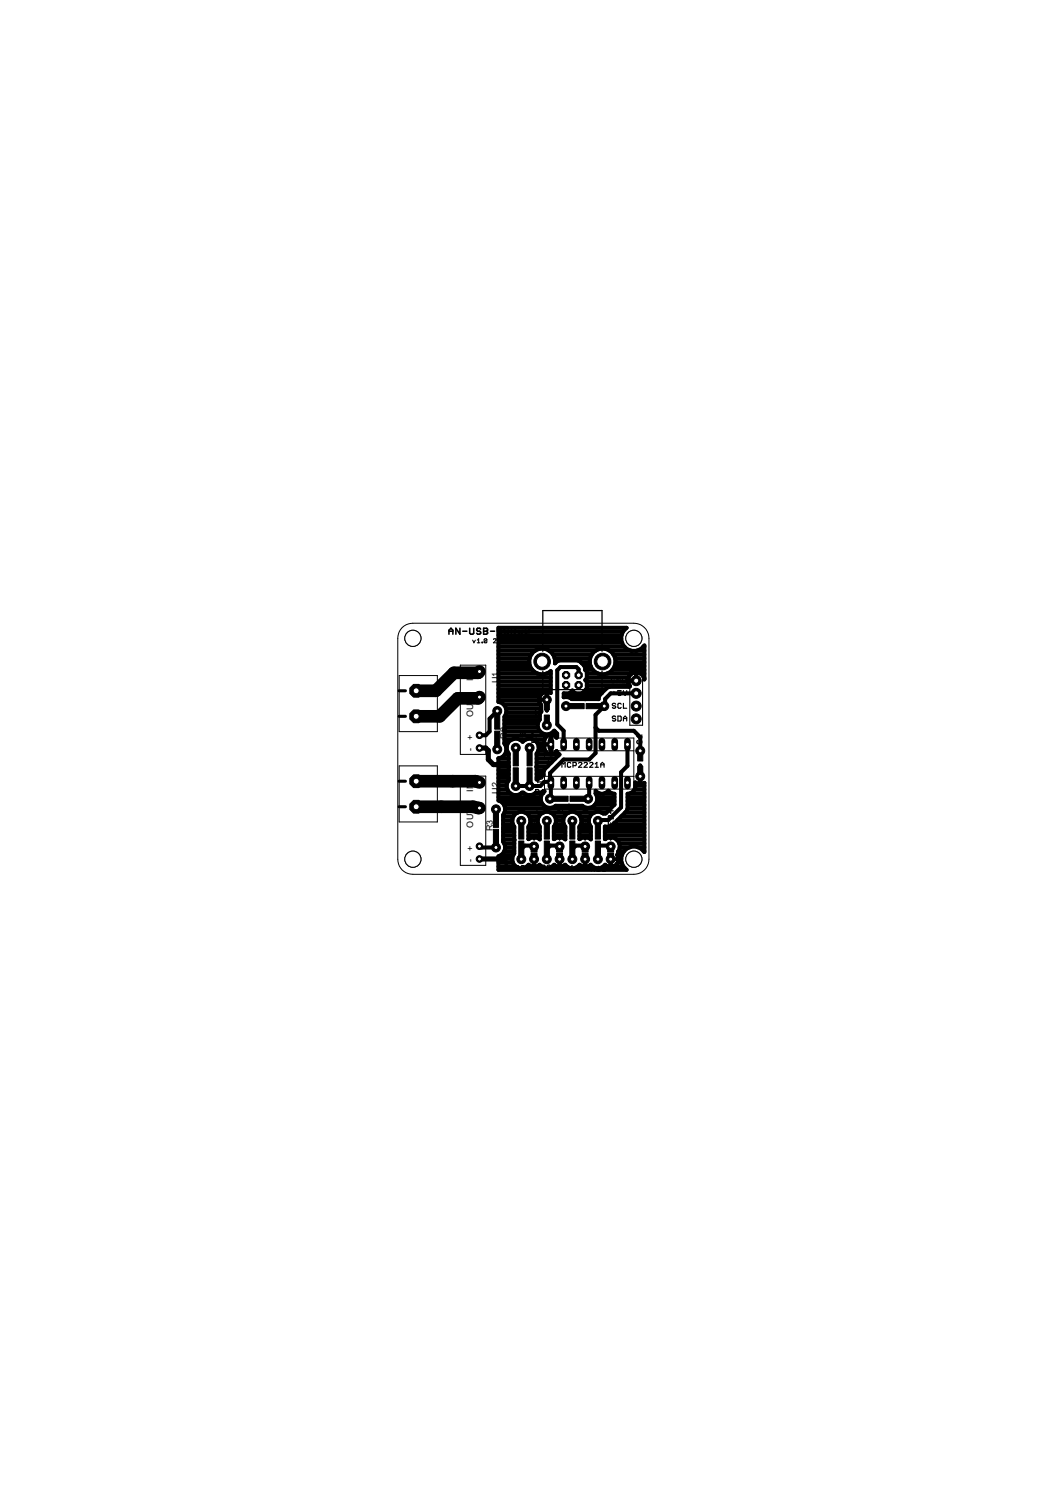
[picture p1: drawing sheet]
<svg xmlns="http://www.w3.org/2000/svg" width="210mm" height="297mm" viewBox="0 0 210 297" stroke-linecap="round" stroke-linejoin="round" font-family="sans-serif">
<defs><g id="words">
<g font-size="2">
<text x="94.1" y="135.5" transform="rotate(-90 94.1 135.5)">IN</text>
<text x="99.2" y="135.9" transform="rotate(-90 99.2 135.9)">U</text>
<text x="99.2" y="134.6" transform="rotate(-90 99.2 134.6)">1</text>
<text x="94.1" y="142.6" transform="rotate(-90 94.1 142.6)">OUT</text>
<text x="94.1" y="149.4" transform="rotate(-90 94.1 149.4)">-</text>
<text x="94.1" y="147.3" transform="rotate(-90 94.1 147.3)">+</text>
<text x="100.8" y="147" transform="rotate(-90 100.8 147)">R2</text>
<text x="94.1" y="157.6" transform="rotate(-90 94.1 157.6)">IN</text>
<text x="99.2" y="158" transform="rotate(-90 99.2 158)">U2</text>
<text x="94.1" y="164.7" transform="rotate(-90 94.1 164.7)">OUT</text>
<text x="98.1" y="165.4" transform="rotate(-90 98.1 165.4)">R3</text>
<text x="94.1" y="171.5" transform="rotate(-90 94.1 171.5)">-</text>
<text x="94.1" y="169.4" transform="rotate(-90 94.1 169.4)">+</text>
</g>
</g></defs>
<g fill="#000" stroke="#000" stroke-width=".2">
<path d="M108.3 138.7h1v2.5h-1zM113 140h3.2v1h-3.2zM116.6 140h3.2v1h-3.2zM98.4 141.9h1v3.2h-1zM98.4 145.5h1v3.2h-1zM102.1 152.8h1v3.2h-1zM102.1 149.2h1v3.2h-1zM104.9 152.8h1v3.2h-1zM104.9 149.2h1v3.2h-1zM108.3 142.3h1v2.5h-1zM109.8 158.4h3.2v1h-3.2zM113.4 158.4h3.2v1h-3.2z"/>
<path d="M126.9 148.8h1v2.6h-1zM126.9 152.4h1v2.6h-1zM98.2 165h1v3.2h-1zM98.2 161.4h1v3.2h-1zM103.2 163.7h1v3.2h-1zM103.2 167.3h1v3.2h-1zM105.7 169.8h1.1v.8h-1.1zM105.7 168.7h1.1v.8h-1.1zM108.3 163.7h1v3.2h-1zM108.3 167.3h1v3.2h-1zM110.7 169.8h1.2v.8h-1.2zM110.7 168.7h1.2v.8h-1.2z"/>
<path d="M113.4 163.7h1v3.2h-1zM113.4 167.3h1v3.2h-1zM115.8 169.8h1.2v.8h-1.2zM115.8 168.7h1.2v.8h-1.2zM118.4 163.7h1.1v3.2h-1.1zM118.4 167.3h1.1v3.2h-1.1zM120.9 169.8h1.2v.8h-1.2zM120.9 168.7h1.2v.8h-1.2z"/>
</g>
<g fill="none" stroke="#000" stroke-width=".8">
<path d="M99.2 139.4h8.1M99.2 138.6h8.2M99.2 137.9h8.8M99.2 137.1h10.4M99.2 136.3h10.4M99.2 135.6h10.4M99.2 134.8h10.4M99.2 134h7.9M99.2 133.3h6.7M99.2 132.5h6.3M99.2 131.7h6.1M99.2 131h6.2"/>
<path d="M99.2 130.2h6.5M99.2 129.4h7.3M99.2 128.7h25M99.2 127.9h24.6M99.2 127.1h24.4M99.2 126.4h24.5M99.2 125.6h24.8M107.3 139.2h.4M107.4 138.6a1.54 1.54 0 0 1 2.2-.7v-4.4a2.58 2.58 0 0 1-4.1-.8 2.58 2.58 0 0 1 2-3.6 2.58 2.58 0 0 1 2.9 2.9l.9-.6h3.6a1.95 1.95 0 0 1 1.5 1.9l.4 .3v1.4l-.4 .3 .4 .3v1.4l-1 .9h-1.4l-.5-.5-.6 .5h-1.1v.8a1.62 1.62 0 0 1 1.5 .4h5.4M107.4 138.6a1.6 1.6 0 0 0 .3 1.7v1.3l-.3 .5v1.1a1.82 1.82 0 0 0 .3 2.6 1.82 1.82 0 0 0 2.6-.4l.5 .5-.1 .9a1.33 1.33 0 0 0-1.4-.6 1.33 1.33 0 0 0-1 1.1v1.6a1.32 1.32 0 0 0 1 1.2 1.32 1.32 0 0 0 1.4-.7l.6 .7-3 3-.2 .4v.7l-.5 .3-.6 .6h-.2v-5.2a1.81 1.81 0 0 0-.2-2.5 1.81 1.81 0 0 0-2.6 .2 1.81 1.81 0 0 0-2.6-.2 1.81 1.81 0 0 0-.2 2.5v5.3a1.81 1.81 0 0 0 .2 2.5 1.81 1.81 0 0 0 2.5 0h.2a1.73 1.73 0 0 0 2.5 0h1.2l.5-.3a1.83 1.83 0 0 0-.4 2.6 1.83 1.83 0 0 0 2.7 .3h5.3a1.81 1.81 0 0 0 2.4 0 1.81 1.81 0 0 0 .2-2.4v-.6a1.56 1.56 0 0 0 2.5 0l.4 .4 .9 .2v2.2l-1.8 1.8h-.5a1.81 1.81 0 0 0-2.4 .2 1.81 1.81 0 0 0 0 2.4v2.5a1.84 1.84 0 0 0-2.3-.1v-2.4a1.82 1.82 0 0 0-.2-2.5 1.82 1.82 0 0 0-2.5 0 1.82 1.82 0 0 0-.1 2.5v2.5a1.84 1.84 0 0 0-2.3-.1v-2.4a1.82 1.82 0 0 0-.2-2.5 1.82 1.82 0 0 0-2.4 0 1.82 1.82 0 0 0-.2 2.5v2.5a1.82 1.82 0 0 0-2.3-.1v-2.4a1.82 1.82 0 0 0-.1-2.5 1.82 1.82 0 0 0-2.5 0 1.82 1.82 0 0 0-.2 2.5v5.3a1.82 1.82 0 0 0 .3 2.6 1.82 1.82 0 0 0 2.6-.4 1.55 1.55 0 0 0 2.2 0 1.79 1.79 0 0 0 2.9 0 1.54 1.54 0 0 0 2.1 0 1.78 1.78 0 0 0 2.9 0 1.57 1.57 0 0 0 2.2 0 1.78 1.78 0 0 0 2.9 0 1.56 1.56 0 0 0 2.1 .2 1.56 1.56 0 0 0 .3-2.1M107.7 139.2h.1M108.7 134h.9"/>
<path d="M108.8 140h.1M108.8 137.7v3.7M108.8 139.2h.1M108.8 139.4h.1M108.8 138.6h.1M108.8 137.9h.1M109.2 129.4h9.4M110 130.2h7.8M110.3 131h7.1M110.4 131.7h.2M112.2 138.6h6.9M113.4 137.9h1"/>
<path d="M115.1 134.3v-1.1l-.4-.5h-3.2l-.6 .6v10.8l1.2 1.3v2.7M115.5 131.7h1.8M115.9 137.9h3.8M116.3 132.5h1.2M116.4 139.1h.1M116.4 133.3h1.5M116.6 137.1h3.9M116.7 135.6h8.2M116.8 136.3h8.4M116.8 134.8h8.2M116.8 134h2.3M119.1 139.1h.1"/>
<path d="M120.7 134h4.9M121.2 129.4h4.3M121.9 133.3h6.3M122 130.2h6.2M122.3 132.5h5.9M122.4 131h5.8M122.4 131.7h5.8M124 125.6a2.54 2.54 0 0 0 .7 3.5 2.54 2.54 0 0 0 3.5-.7v6.8M124 125.6l.7-.7h-25.5v14.8a1.82 1.82 0 0 1 1.2 2.9v5.3l.3 .8v.7M125.2 136.3l.1 .2M125.3 136.5h.1M125.3 136.5l-.1 .2h-4a5.6 5.6 0 0 0-2.1 2.1v.3"/>
<path d="M125.6 134l.9-.2 1 .2M125.6 134a1.66 1.66 0 0 0-.4 2.3M126.6 137.9h-5.1l-1.1 1.2v1.2l-.2 .2M126.6 133.8v1.6h-1.7M126.6 134.8h.1M126.6 134h.1M126.7 129.4h1.5M127.5 134l.5 .5 .2 .6M127.5 134h.7M128 128.7h.2M128.1 134.8h.1M98.9 143.5v-2l-1.5 1.5v2.5l-.8 .8h-1.2"/>
<path d="M99.2 155.5h1.8M99.2 158.6h8.4M99.2 157.8h2.3M99.2 157.1h1.8M99.2 156.3h1.6M99.2 154.8h2M99.2 154h2M99.2 153.2h2M99.2 152.5h2M99.2 151.7h2M99.2 150.9h2M99.4 159.4h8.2"/>
<path d="M100.2 140.2h7.4M100.4 145.2v.1M100.4 147.8h.6M100.4 147.1h1.6M100.4 146.3h8.5M100.4 145.5h7.1M100.4 144.8h6.7M100.4 144h6.6M100.4 143.3h6.9M100.4 150.2h.8M100.5 142.5h6.9M100.7 140.9h7"/>
<path d="M100.7 148.6h.1M100.7 149.4a1.73 1.73 0 0 1-1.5 1.5v8.4a1.81 1.81 0 0 1 .9 2.9v5.3a1.81 1.81 0 0 1-.9 2.9v2.7h25.5a2.54 2.54 0 0 1-.4-3.9 2.54 2.54 0 0 1 3.9 .3v-13.7a1.59 1.59 0 0 1-1.8-.1 1.74 1.74 0 0 1-1.3 2.2h-.2v3M100.7 149.4h.2M100.7 141.7h6.9M101.2 152.5v.1M101.2 152.6h.1M103.3 147.1h1.4M103.7 157.8h.6M106 147.1h2.3M106.5 157.8h1.4M106.7 152.6h.1M106.8 152.5l-.1 .1"/>
<path d="M106.8 154.8h.5M106.8 154h1.3M106.8 153.2h1.5M106.8 152.5h2.2M106.8 151.7h2.9M106.8 150.9h3.7M106.8 150.2h4.5M106.9 147.8h1.4M107.1 149.4h1.4M107.2 148.6h1.1M108.3 148.1h1.3M108.8 140.9h.1"/>
<path d="M108.8 140.2h.1M109.4 155.6l.2 .1v3l-.2 .2M109.4 155.6h-1.1l-.8 .8h-4.9M109.6 146.1v4M109.6 149.4h.1M109.6 148.6h.1M109.6 147.8h.1M109.6 147.1h.1M109.6 146.3h.1M110.1 145.5h.3M110.3 146.3h.5M112.6 140.5h2"/>
<path d="M117.2 155.7v3l-.2 .2M118.2 140.5h2M118.5 144.8l.6 .6h7l1.3 1.3v3.4M118.5 157.8h.7M118.8 159.4h3.5M118.8 158.6h3.5M120.2 140.5l-1.7 1.7v7.6l-1.3 1.3h-5.1l-2.7 2.7v1.8M120.3 157.8h1.4M124.8 148.1v4.3l-1.2 1.2v7l-2.6 2.6h-1.9l-.1 .1M124.9 159.4h3.3M124.9 158.6h3.3M125.4 157.8h2.8"/>
<path d="M126.2 157.1h2M126.4 156.3h1.8M127.4 155.5h.1M127.4 152.3v3.7M127.4 153.7h.1M127.4 154.5h.1M127.4 152.3h.1M127.4 154.8h.1M127.4 154h.1M127.4 153.2h.1M127.4 152.5h.1M98.7 166.6v2h-2.8l-.5-.2"/>
<path d="M99.2 172.4h3.5M99.2 171.6h2.9M99.2 170.9h2.7M99.7 170.1h2.4M100.1 164.8h.1M100.1 167h2.2M100.1 166.3h2.2M100.1 165.5h2.2M100.1 164.7h2.2M100.1 164h1.9M100.1 163.2h1.8M100.1 162.4h2.1"/>
<path d="M100.3 160.1h7.8M100.3 167.8h2M100.3 169.3h2M100.4 161.7h2.6M100.5 168.6h1.8M100.5 160.9h21M102.3 167.1v.1M104.4 161.7h3.7M104.8 172.4h1M105.1 166.3h2.3M105.1 165.5h2.3M105.1 164.7h2.3"/>
<path d="M105.3 162.4h1.9M105.4 164h1.7M105.5 163.2h1.5M106.3 169.1v-.7l.1-.2h-2l-.7 .7v2M106.3 170.9h.1M106.3 172.4h.1M106.3 171.6h.1M106.3 170.4v2.1M106.8 172.4h.9M109.5 161.7h3.7M109.9 172.4h.9M110.2 166.3h2.3"/>
<path d="M110.2 165.5h2.3M110.2 164.7h2.3M110.4 162.4h1.9M110.5 164h1.7M110.6 163.2h1.5M111.3 169.1v-.7l.2-.2h-2l-.7 .7v2M111.3 170.9h.1M111.3 172.4h.1M111.3 171.6h.1M111.4 170.4l-.1 2.1M111.8 172.4h1M114.6 161.7h3.7"/>
<path d="M115 172.4h.9M115.3 166.3h2.3M115.3 165.5h2.3M115.3 164.7h2.3M115.5 162.4h1.9M115.6 164h1.7M115.7 163.2h1.5M116.4 170.9h.1M116.4 169.1v-.7l.2-.2h-2l-.7 .7 .1 1.9-.1 .1M116.4 170.4v2.1M116.4 170.4h.1M116.4 172.4h.1"/>
<path d="M116.4 171.6h.1M116.9 172.4h1M118.3 160.1h3.9M119 168.9l.1 .2M119.7 161.7h1M120 172.4h1M120.4 166.3h7.8M120.4 165.5h7.8M120.4 164.7h7.8M121.5 170.9h.1M121.5 169.1v-.7l.2-.2h-2.6v2.6l-.1 .1M121.5 170.2v2.3"/>
<path d="M121.5 170.4h.1M121.5 172.4h.1M121.5 171.6h.1M122 172.4h2M122 164h6.2M122.7 170.9h.3M122.7 170.9v.1M122.7 167h5.5M122.8 170.1h.1M122.8 170.1h1M122.8 163.2h5.4M122.9 171.6h.8"/>
<path d="M123 169.4l-.2 .7M123 169.4h.1M123 170.9h.6M123.1 169.3h1.1M123.2 167.8h5M123.3 168.6h2M123.6 162.4h4.6M124.4 161.7h3.8M124.9 160.9l-.2 .5-2.9 2.9-.5 .2h-.9v2.4a1.85 1.85 0 0 1 2.3 .2 1.85 1.85 0 0 1 .3 2.3M124.9 160.9h3.3M124.9 160.1h3.3M126.9 168.6h1.3"/>
<path d="M128 169.3h.2"/>
<circle cx="119.9" cy="131.6" r="2.58"/>
</g>
<path d="M102.6 148.8v2M102.6 154.4v2M105.4 148.8v2M105.4 154.4v2M108.8 143.6v.7M109.4 158.9h2M115 158.9h2M103.7 163.3v2M108.8 163.3v2M113.9 163.3v2M119 163.3v2" fill="none" stroke="#000" stroke-width=".42"/>
<path d="M95.4 148.8h1.2l.6 .5v1.8l1 1h2.3M95.4 170.9h3.5l1.6 .5 .2 .3" fill="none" stroke="#000" stroke-width="1"/>
<path d="M95.4 133.6l-.3 .3h-4.8l-3.6 3.5h-3.9M95.4 138.7l-.3 .2h-4l-3.6 3.6h-4.7M82.8 155.4h11.8l.8 .3M82.8 160.5h11.3l1.3 .3" fill="none" stroke="#000" stroke-width="2.5"/>
<circle cx="127.4" cy="149.4" r=".89" fill="#000" stroke="#000" stroke-width=".2"/>
<circle cx="127.4" cy="149.4" r=".4" fill="#fff" stroke="#000" stroke-width=".2"/>
<circle cx="127.4" cy="154.5" r=".89" fill="#000" stroke="#000" stroke-width=".2"/>
<circle cx="127.4" cy="154.5" r=".4" fill="#fff" stroke="#000" stroke-width=".2"/>
<circle cx="108.8" cy="139.2" r=".89" fill="#000" stroke="#000" stroke-width=".2"/>
<circle cx="108.8" cy="139.2" r=".4" fill="#fff" stroke="#000" stroke-width=".2"/>
<circle cx="108.8" cy="144.3" r=".89" fill="#000" stroke="#000" stroke-width=".2"/>
<circle cx="108.8" cy="144.3" r=".4" fill="#fff" stroke="#000" stroke-width=".2"/>
<path d="M109.6 155v1.4" fill="none" stroke="#000" stroke-width="1.3"/>
<circle cx="109.6" cy="155.7" r=".4" fill="#fff" stroke="#000" stroke-width=".2"/>
<path d="M112.1 155v1.4" fill="none" stroke="#000" stroke-width="1.3"/>
<circle cx="112.1" cy="155.7" r=".4" fill="#fff" stroke="#000" stroke-width=".2"/>
<path d="M119.8 155v1.4" fill="none" stroke="#000" stroke-width="1.3"/>
<circle cx="119.8" cy="155.7" r=".4" fill="#fff" stroke="#000" stroke-width=".2"/>
<path d="M122.3 155v1.4" fill="none" stroke="#000" stroke-width="1.3"/>
<circle cx="122.3" cy="155.7" r=".4" fill="#fff" stroke="#000" stroke-width=".2"/>
<path d="M114.7 155v1.4" fill="none" stroke="#000" stroke-width="1.3"/>
<circle cx="114.7" cy="155.7" r=".4" fill="#fff" stroke="#000" stroke-width=".2"/>
<path d="M117.2 155v1.4" fill="none" stroke="#000" stroke-width="1.3"/>
<circle cx="117.2" cy="155.7" r=".4" fill="#fff" stroke="#000" stroke-width=".2"/>
<path d="M124.8 155v1.4" fill="none" stroke="#000" stroke-width="1.3"/>
<circle cx="124.8" cy="155.7" r=".4" fill="#fff" stroke="#000" stroke-width=".2"/>
<path d="M124.8 147.4v1.4" fill="none" stroke="#000" stroke-width="1.3"/>
<circle cx="124.8" cy="148.1" r=".4" fill="#fff" stroke="#000" stroke-width=".2"/>
<path d="M122.3 147.4v1.4" fill="none" stroke="#000" stroke-width="1.3"/>
<circle cx="122.3" cy="148.1" r=".4" fill="#fff" stroke="#000" stroke-width=".2"/>
<path d="M119.8 147.4v1.4" fill="none" stroke="#000" stroke-width="1.3"/>
<circle cx="119.8" cy="148.1" r=".4" fill="#fff" stroke="#000" stroke-width=".2"/>
<path d="M117.2 147.4v1.4" fill="none" stroke="#000" stroke-width="1.3"/>
<circle cx="117.2" cy="148.1" r=".4" fill="#fff" stroke="#000" stroke-width=".2"/>
<path d="M114.7 147.4v1.4" fill="none" stroke="#000" stroke-width="1.3"/>
<circle cx="114.7" cy="148.1" r=".4" fill="#fff" stroke="#000" stroke-width=".2"/>
<path d="M112.1 147.4v1.4" fill="none" stroke="#000" stroke-width="1.3"/>
<circle cx="112.1" cy="148.1" r=".4" fill="#fff" stroke="#000" stroke-width=".2"/>
<path d="M109.6 147.4v1.4" fill="none" stroke="#000" stroke-width="1.3"/>
<circle cx="109.6" cy="148.1" r=".4" fill="#fff" stroke="#000" stroke-width=".2"/>
<circle cx="109.4" cy="158.9" r=".89" fill="#000" stroke="#000" stroke-width=".2"/>
<circle cx="109.4" cy="158.9" r=".4" fill="#fff" stroke="#000" stroke-width=".2"/>
<circle cx="117" cy="158.9" r=".89" fill="#000" stroke="#000" stroke-width=".2"/>
<circle cx="117" cy="158.9" r=".4" fill="#fff" stroke="#000" stroke-width=".2"/>
<circle cx="112.6" cy="136.3" r=".78" fill="#000" stroke="#000" stroke-width=".2"/>
<circle cx="112.6" cy="136.3" r=".47" fill="#fff" stroke="#000" stroke-width=".2"/>
<circle cx="115.1" cy="136.3" r=".78" fill="#000" stroke="#000" stroke-width=".2"/>
<circle cx="115.1" cy="136.3" r=".47" fill="#fff" stroke="#000" stroke-width=".2"/>
<circle cx="115.1" cy="134.3" r=".78" fill="#000" stroke="#000" stroke-width=".2"/>
<circle cx="115.1" cy="134.3" r=".47" fill="#fff" stroke="#000" stroke-width=".2"/>
<circle cx="112.6" cy="134.3" r=".78" fill="#000" stroke="#000" stroke-width=".2"/>
<circle cx="112.6" cy="134.3" r=".47" fill="#fff" stroke="#000" stroke-width=".2"/>
<circle cx="119.9" cy="131.6" r="1.65" fill="#000" stroke="#000" stroke-width=".2"/>
<circle cx="119.9" cy="131.6" r="1.14" fill="#fff" stroke="#000" stroke-width=".2"/>
<circle cx="107.9" cy="131.6" r="1.65" fill="#000" stroke="#000" stroke-width=".2"/>
<circle cx="107.9" cy="131.6" r="1.14" fill="#fff" stroke="#000" stroke-width=".2"/>
<circle cx="112.6" cy="140.5" r=".89" fill="#000" stroke="#000" stroke-width=".2"/>
<circle cx="112.6" cy="140.5" r=".4" fill="#fff" stroke="#000" stroke-width=".2"/>
<circle cx="120.2" cy="140.5" r=".89" fill="#000" stroke="#000" stroke-width=".2"/>
<circle cx="120.2" cy="140.5" r=".4" fill="#fff" stroke="#000" stroke-width=".2"/>
<circle cx="102.6" cy="148.8" r=".89" fill="#000" stroke="#000" stroke-width=".2"/>
<circle cx="102.6" cy="148.8" r=".4" fill="#fff" stroke="#000" stroke-width=".2"/>
<circle cx="102.6" cy="156.4" r=".89" fill="#000" stroke="#000" stroke-width=".2"/>
<circle cx="102.6" cy="156.4" r=".4" fill="#fff" stroke="#000" stroke-width=".2"/>
<circle cx="105.4" cy="148.8" r=".89" fill="#000" stroke="#000" stroke-width=".2"/>
<circle cx="105.4" cy="148.8" r=".4" fill="#fff" stroke="#000" stroke-width=".2"/>
<circle cx="105.4" cy="156.4" r=".89" fill="#000" stroke="#000" stroke-width=".2"/>
<circle cx="105.4" cy="156.4" r=".4" fill="#fff" stroke="#000" stroke-width=".2"/>
<circle cx="106.3" cy="170.9" r=".89" fill="#000" stroke="#000" stroke-width=".2"/>
<circle cx="106.3" cy="170.9" r=".4" fill="#fff" stroke="#000" stroke-width=".2"/>
<circle cx="106.3" cy="168.4" r=".89" fill="#000" stroke="#000" stroke-width=".2"/>
<circle cx="106.3" cy="168.4" r=".4" fill="#fff" stroke="#000" stroke-width=".2"/>
<circle cx="111.3" cy="170.9" r=".89" fill="#000" stroke="#000" stroke-width=".2"/>
<circle cx="111.3" cy="170.9" r=".4" fill="#fff" stroke="#000" stroke-width=".2"/>
<circle cx="111.3" cy="168.4" r=".89" fill="#000" stroke="#000" stroke-width=".2"/>
<circle cx="111.3" cy="168.4" r=".4" fill="#fff" stroke="#000" stroke-width=".2"/>
<circle cx="116.4" cy="170.9" r=".89" fill="#000" stroke="#000" stroke-width=".2"/>
<circle cx="116.4" cy="170.9" r=".4" fill="#fff" stroke="#000" stroke-width=".2"/>
<circle cx="116.4" cy="168.4" r=".89" fill="#000" stroke="#000" stroke-width=".2"/>
<circle cx="116.4" cy="168.4" r=".4" fill="#fff" stroke="#000" stroke-width=".2"/>
<circle cx="121.5" cy="170.9" r=".89" fill="#000" stroke="#000" stroke-width=".2"/>
<circle cx="121.5" cy="170.9" r=".4" fill="#fff" stroke="#000" stroke-width=".2"/>
<circle cx="121.5" cy="168.4" r=".89" fill="#000" stroke="#000" stroke-width=".2"/>
<circle cx="121.5" cy="168.4" r=".4" fill="#fff" stroke="#000" stroke-width=".2"/>
<circle cx="103.7" cy="170.9" r=".89" fill="#000" stroke="#000" stroke-width=".2"/>
<circle cx="103.7" cy="170.9" r=".4" fill="#fff" stroke="#000" stroke-width=".2"/>
<circle cx="103.7" cy="163.3" r=".89" fill="#000" stroke="#000" stroke-width=".2"/>
<circle cx="103.7" cy="163.3" r=".4" fill="#fff" stroke="#000" stroke-width=".2"/>
<circle cx="108.8" cy="170.9" r=".89" fill="#000" stroke="#000" stroke-width=".2"/>
<circle cx="108.8" cy="170.9" r=".4" fill="#fff" stroke="#000" stroke-width=".2"/>
<circle cx="108.8" cy="163.3" r=".89" fill="#000" stroke="#000" stroke-width=".2"/>
<circle cx="108.8" cy="163.3" r=".4" fill="#fff" stroke="#000" stroke-width=".2"/>
<circle cx="113.9" cy="170.9" r=".89" fill="#000" stroke="#000" stroke-width=".2"/>
<circle cx="113.9" cy="170.9" r=".4" fill="#fff" stroke="#000" stroke-width=".2"/>
<circle cx="113.9" cy="163.3" r=".89" fill="#000" stroke="#000" stroke-width=".2"/>
<circle cx="113.9" cy="163.3" r=".4" fill="#fff" stroke="#000" stroke-width=".2"/>
<circle cx="119" cy="170.9" r=".89" fill="#000" stroke="#000" stroke-width=".2"/>
<circle cx="119" cy="170.9" r=".4" fill="#fff" stroke="#000" stroke-width=".2"/>
<circle cx="119" cy="163.3" r=".89" fill="#000" stroke="#000" stroke-width=".2"/>
<circle cx="119" cy="163.3" r=".4" fill="#fff" stroke="#000" stroke-width=".2"/>
<circle cx="126.6" cy="140.5" r=".99" fill="#000" stroke="#000" stroke-width=".2"/>
<circle cx="126.6" cy="140.5" r=".51" fill="#fff" stroke="#000" stroke-width=".2"/>
<circle cx="126.6" cy="143" r=".99" fill="#000" stroke="#000" stroke-width=".2"/>
<circle cx="126.6" cy="143" r=".51" fill="#fff" stroke="#000" stroke-width=".2"/>
<circle cx="126.6" cy="137.9" r=".99" fill="#000" stroke="#000" stroke-width=".2"/>
<circle cx="126.6" cy="137.9" r=".51" fill="#fff" stroke="#000" stroke-width=".2"/>
<circle cx="126.6" cy="135.4" r=".99" fill="#000" stroke="#000" stroke-width=".2"/>
<circle cx="126.6" cy="135.4" r=".51" fill="#fff" stroke="#000" stroke-width=".2"/>
<path d="M94.7 132.9h1.4v1.4h-1.4z" fill="#000" stroke="#000" stroke-width=".2"/>
<circle cx="95.4" cy="133.6" r=".4" fill="#fff" stroke="#000" stroke-width=".2"/>
<circle cx="95.4" cy="138.7" r=".66" fill="#000" stroke="#000" stroke-width=".2"/>
<circle cx="95.4" cy="138.7" r=".4" fill="#fff" stroke="#000" stroke-width=".2"/>
<circle cx="95.4" cy="146.3" r=".66" fill="#000" stroke="#000" stroke-width=".2"/>
<circle cx="95.4" cy="146.3" r=".4" fill="#fff" stroke="#000" stroke-width=".2"/>
<circle cx="95.4" cy="148.8" r=".66" fill="#000" stroke="#000" stroke-width=".2"/>
<circle cx="95.4" cy="148.8" r=".4" fill="#fff" stroke="#000" stroke-width=".2"/>
<path d="M94.7 155h1.4v1.3h-1.4z" fill="#000" stroke="#000" stroke-width=".2"/>
<circle cx="95.4" cy="155.7" r=".4" fill="#fff" stroke="#000" stroke-width=".2"/>
<circle cx="95.4" cy="160.8" r=".66" fill="#000" stroke="#000" stroke-width=".2"/>
<circle cx="95.4" cy="160.8" r=".4" fill="#fff" stroke="#000" stroke-width=".2"/>
<circle cx="95.4" cy="168.4" r=".66" fill="#000" stroke="#000" stroke-width=".2"/>
<circle cx="95.4" cy="168.4" r=".4" fill="#fff" stroke="#000" stroke-width=".2"/>
<circle cx="95.4" cy="170.9" r=".66" fill="#000" stroke="#000" stroke-width=".2"/>
<circle cx="95.4" cy="170.9" r=".4" fill="#fff" stroke="#000" stroke-width=".2"/>
<circle cx="98.9" cy="149.1" r=".89" fill="#000" stroke="#000" stroke-width=".2"/>
<circle cx="98.9" cy="149.1" r=".4" fill="#fff" stroke="#000" stroke-width=".2"/>
<circle cx="98.9" cy="141.5" r=".89" fill="#000" stroke="#000" stroke-width=".2"/>
<circle cx="98.9" cy="141.5" r=".4" fill="#fff" stroke="#000" stroke-width=".2"/>
<circle cx="98.7" cy="161" r=".89" fill="#000" stroke="#000" stroke-width=".2"/>
<circle cx="98.7" cy="161" r=".4" fill="#fff" stroke="#000" stroke-width=".2"/>
<circle cx="98.7" cy="168.6" r=".89" fill="#000" stroke="#000" stroke-width=".2"/>
<circle cx="98.7" cy="168.6" r=".4" fill="#fff" stroke="#000" stroke-width=".2"/>
<circle cx="82.8" cy="142.5" r="1.38" fill="#000" stroke="#000" stroke-width=".2"/>
<circle cx="82.8" cy="142.5" r=".59" fill="#fff" stroke="#000" stroke-width=".2"/>
<circle cx="82.8" cy="137.4" r="1.38" fill="#000" stroke="#000" stroke-width=".2"/>
<circle cx="82.8" cy="137.4" r=".59" fill="#fff" stroke="#000" stroke-width=".2"/>
<circle cx="82.8" cy="160.5" r="1.38" fill="#000" stroke="#000" stroke-width=".2"/>
<circle cx="82.8" cy="160.5" r=".59" fill="#fff" stroke="#000" stroke-width=".2"/>
<circle cx="82.8" cy="155.4" r="1.38" fill="#000" stroke="#000" stroke-width=".2"/>
<circle cx="82.8" cy="155.4" r=".59" fill="#fff" stroke="#000" stroke-width=".2"/>
<g fill="none" stroke="#000" stroke-width=".23">
<path d="M115.5 138.8h.4M116.2 138.3h-.7v1M116.7 138.6l.3-.3v1M116.7 139.3h.6M121.8 137.9h.7M122.2 137.6v.6M122.3 135l-.2-.1h-.3l-.2 .1v.7l.2 .1h.3l.2-.1v-.4h-.3M123.4 134.9v.9l-.7-.9v.9M123.6 137.4h-.7v.5l.4-.2 .3 .2v.3l-.2 .2h-.3l-.2-.2M123.8 134.9h.5l.2 .1v.7l-.2 .1h-.5zM124 137.4v.6l.4 .4 .3-.4v-.6M124 139.9v1h.7"/>
<path d="M103.5 145.8l.5 .6M104.1 147.5v-.5l-.1-.1h-.3l-.2 .1v.5h1M104.1 145.8l.4 .1v.3l-.2 .2h-.3v-.5zM104.5 146.9l-.4 .3M105.8 146.6v-.7l1 .7M106.5 147.7v-.5l-.2-.1-.5 .1v.5h1M106.6 157.7h.4l.2-.1v-.4l-.2-.1h-.4v1M106.7 142.1l-.1 .1 .1 .5h.7l.1-.1-.1-.5M106.8 147.1l-.3 .3M106.9 157.7l.3 .4M107 155.6h1M107 155.4v.3"/>
<path d="M107.2 154.3l-.2 .2v.3l.2 .2h.6l.2-.2v-.3l-.2-.2M107.5 140.9v.7l-.6-.7-.3 .2 .1 .5M107.7 157.4l.3-.3v1M107.7 158.1h.6M108 153.2v.7M108 155.4v.3M108 153.6h-1l.3 .3M111.8 152.7v-1l.3 .3 .3-.3v1M113.6 151.8l-.2-.1h-.3l-.2 .1v.7l.2 .2h.3l.2-.2M114 152.3h.5l.2-.1v-.4l-.2-.1h-.5v1M115.1 151.8l.2-.1h.3l.2 .1-.7 .9h.7M116.2 151.8l.2-.1h.3l.2 .1-.7 .9h.7"/>
<path d="M117.3 151.8l.2-.1h.3l.2 .1-.7 .9h.7M118.4 152.7h.7M118.4 152l.3-.3v1M119.5 152.7v-.7l.3-.3 .4 .3v.7M119.5 152.2h.7M122.5 140.1l-.2-.2h-.3l-.2 .2 .2 .3h.3l.2 .2-.2 .3h-.3l-.2-.2M122.5 142.6l-.2-.1h-.3l-.2 .1 .2 .4h.3l.2 .1-.2 .3h-.3l-.2-.1M122.9 142.5h.5l.2 .1v.7l-.2 .1h-.5zM123.6 140.1l-.2-.2h-.3l-.2 .2v.6l.2 .2h.3l.2-.2M124 143.4v-.6l.4-.3 .3 .3v.6M124 143h.7M126.9 147.3l-.2 .2v.3l.2 .2h.7l.1-.2-.1-.5"/>
<path d="M127.7 146.2v.7M127.7 146.5h-1l.4 .4M102.6 172.8h.5l.1-.4-.1-.2h-.5v1M102.9 172.8l.3 .4M103.8 172.7l-.1-.2 .1-.3 .5 .2-.1 .3M103.8 172.7l-.1 .1 .1 .4h.4l.1-.2-.1-.3M103.8 172.7h.4M105.9 163.4v.6h.9v-.6M106 162.3h.7l.1 .1v.5h-.9v-.5zM106.3 163.7v.3M106.8 164.5v.6h-.9M106.8 161.1v.7"/>
<path d="M106.8 161.5h-.9l.3 .3M107.8 172.8h.5l.1-.2v-.3l-.1-.2h-.5v1M108.1 172.8l.3 .3M109.5 172.6h-.4l-.2-.2 .2-.3 .4 .2v.6l-.1 .2h-.3l-.2-.2M110.9 163.4v.7h1v-.7M111.1 162.3h.6l.2 .2v.5h-1v-.5zM111.4 163.7v.4M111.9 164.5v.7h-1M111.9 161.2v.7l-.6-.7-.4 .2 .2 .5M112.4 172.9h.5l.1-.2v-.3l-.1-.2h-.5v1M112.7 172.9l.3 .3M113.5 173.2h.6"/>
<path d="M113.5 172.6l.3-.4v1M115.2 172.4v.7l-.1 .1-.5-.1M115.2 172.4l-.1-.2h-.4l-.1 .2v.7M115.2 172.4l-.6 .7M116 162.5l.2-.2h.6l.2 .2v.5h-1zM116 163.4v.7h1v-.7M116.5 161.4l.1-.2 .4 .2-.2 .5M116.5 161.4l-.2-.2-.3 .2v.3l.2 .2M116.5 161.4v.1M116.5 163.7v.4M117 164.5v.7h-1M117.6 173h.5l.2-.2v-.3l-.2-.1h-.5v.9"/>
<path d="M118 173l.3 .3M118.7 172.7l.4-.3v.9M118.7 173.3h.7M119.8 172.7l.4-.3v.9M119.8 173.3h.7M121 163.4v.6h1v-.6M121 162.4l.2-.1h.6l.2 .1v.5h-1zM121.5 161.1v.7l-.5-.5h1M121.5 163.7v.3M122 164.5v.6h-1"/>
</g>
<g fill="none" stroke="#000" stroke-width=".32">
<path d="M89.3 126.2v-.8l.4-.4 .4 .4v.8M89.3 125.6h.8M91.5 125v1.2l-.8-1.2v1.2M92.1 125.6h.8M93.5 125v1l.2 .2h.4l.2-.2v-1M95.6 125.2l-.2-.2h-.4l-.2 .2 .2 .4h.4l.2 .2v.2l-.2 .2h-.4l-.2-.2M96.2 125.6h.6M96.2 125h.6l.2 .2-.2 .4 .2 .4-.2 .2h-.6zM97.6 125.6h.8M99.8 125.2l-.2-.2h-.4l-.2 .2 .2 .4h.4l.2 .2-.2 .4h-.4l-.2-.2M101.2 125.2l-.2-.2h-.4l-.2 .2 .2 .4h.4l.2 .2-.2 .4h-.4l-.2-.2M101.7 125.8h.6l.2-.2v-.4l-.2-.2h-.6v1.2"/>
<path d="M102.2 125.8l.3 .4M103.1 125.4l.8 .8M103.9 125.4l-.8 .8M104.5 125.2l.2-.2h.4l.2 .2v.2l-.8 .8h.8"/>
</g>
<g fill="none" stroke="#000" stroke-width=".21">
<path d="M94 127.4l.3 .5 .3-.5M95 127.4l.2-.3v.8M95 127.9h.5M95.9 127.8l.1 .1zM96.9 127.2v.6l-.2 .1-.4-.1M96.9 127.2l-.4-.1-.2 .1v.6M96.9 127.2l-.6 .6M98.2 127.2l.1-.1 .4 .1-.5 .7h.5M99.6 127.2v.6l-.1 .1-.4-.1M99.6 127.2l-.4-.1-.1 .7M99.6 127.2l-.5 .6M100 127.9h.5"/>
<path d="M100 127.4l.3-.3v.8M101.1 127.5l-.2 .1 .2 .3 .4-.1-.2-.3M101.1 127.5l-.2-.1 .2-.3 .4 .1-.2 .3M101.1 127.5h.2M102.4 127.1l-.5 .8M103.3 127.2v.6l-.1 .1-.4-.1M103.3 127.2l-.4-.1-.1 .7M103.3 127.2l-.5 .6M104.2 127.5h-.5l.4-.4v.8M105.2 127.1l-.6 .8M105.5 127.9h.6M105.5 127.4l.3-.3v.8"/>
<path d="M106.4 127.2l.2-.1 .4 .1-.6 .7h.6M125.3 132.9h2.5v11.4h-2.5z"/>
</g>
<g fill="none" stroke="#000" stroke-width=".2">
<path d="M79.4 134.4h7.6v11.2h-7.6zM80 124.9a2.97 2.97 0 0 1 2.1-.9h44a3 3 0 0 1 3 3v43.9a3 3 0 0 1-3 3h-44a2.96 2.96 0 0 1-3-3l.1-44.4a2.89 2.89 0 0 1 .8-1.6zM91.6 132.3h5v17.8h-5zM79.4 152.4h7.6v11.1h-7.6zM91.6 154.4h5v17.8h-5zM108.3 146.8h17.8v10.2h-17.8v-4.1a1.02 1.02 0 0 0 1.1-1 1.02 1.02 0 0 0-1.1-1zM108.3 149.4h17.8M108.3 154.5h17.8M105.7 166.6h1.1l-.5 .5zM105.9 166.7h.8M105.9 166.8h.7M106 166.9h.5"/>
<path d="M106.1 167h.3M106.2 167.1h.1M110.8 166.6h1l-.5 .5zM110.9 166.7h.9M111 166.8h.7M111.1 166.9h.5M111.2 167h.3M111.3 167.1h.1M115.9 166.6h1l-.5 .5zM116 166.7h.8M116.1 166.8h.6M116.2 166.9h.4"/>
<path d="M116.3 167h.2M116.4 167.1h.1M121 166.6h1l-.5 .5zM121.1 166.7h.8M121.2 166.8h.6M121.3 166.9h.4M121.4 167h.2M121.5 167.1h.1"/>
<circle cx="126.1" cy="127" r="1.61"/>
</g>
<path d="M108 129.6v-8.1h11.8v8.1M108 133.5v3.7h11.8v-3.7" fill="none" stroke="#000" stroke-width=".25"/>
<path d="M125.3 132.9h2.5v1.3h-2.5z" fill="#000" stroke="#000" stroke-width=".2"/>
<path d="M79.4 137.4h1.3M79.4 142.5h1.3M79.4 155.4h1.3M79.4 160.5h1.3" fill="none" stroke="#000" stroke-width=".61"/>
<circle cx="126.1" cy="127" r="1.61" fill="#fff" stroke="#000" stroke-width=".2"/>
<circle cx="82.1" cy="127" r="1.61" fill="none" stroke="#000" stroke-width=".2"/>
<circle cx="82.1" cy="127" r="1.61" fill="#fff" stroke="#000" stroke-width=".2"/>
<circle cx="82.1" cy="170.9" r="1.61" fill="none" stroke="#000" stroke-width=".2"/>
<circle cx="82.1" cy="170.9" r="1.61" fill="#fff" stroke="#000" stroke-width=".2"/>
<circle cx="126.1" cy="170.9" r="1.61" fill="none" stroke="#000" stroke-width=".2"/>
<circle cx="126.1" cy="170.9" r="1.61" fill="#fff" stroke="#000" stroke-width=".2"/>
<use href="#words"/>
</svg>
